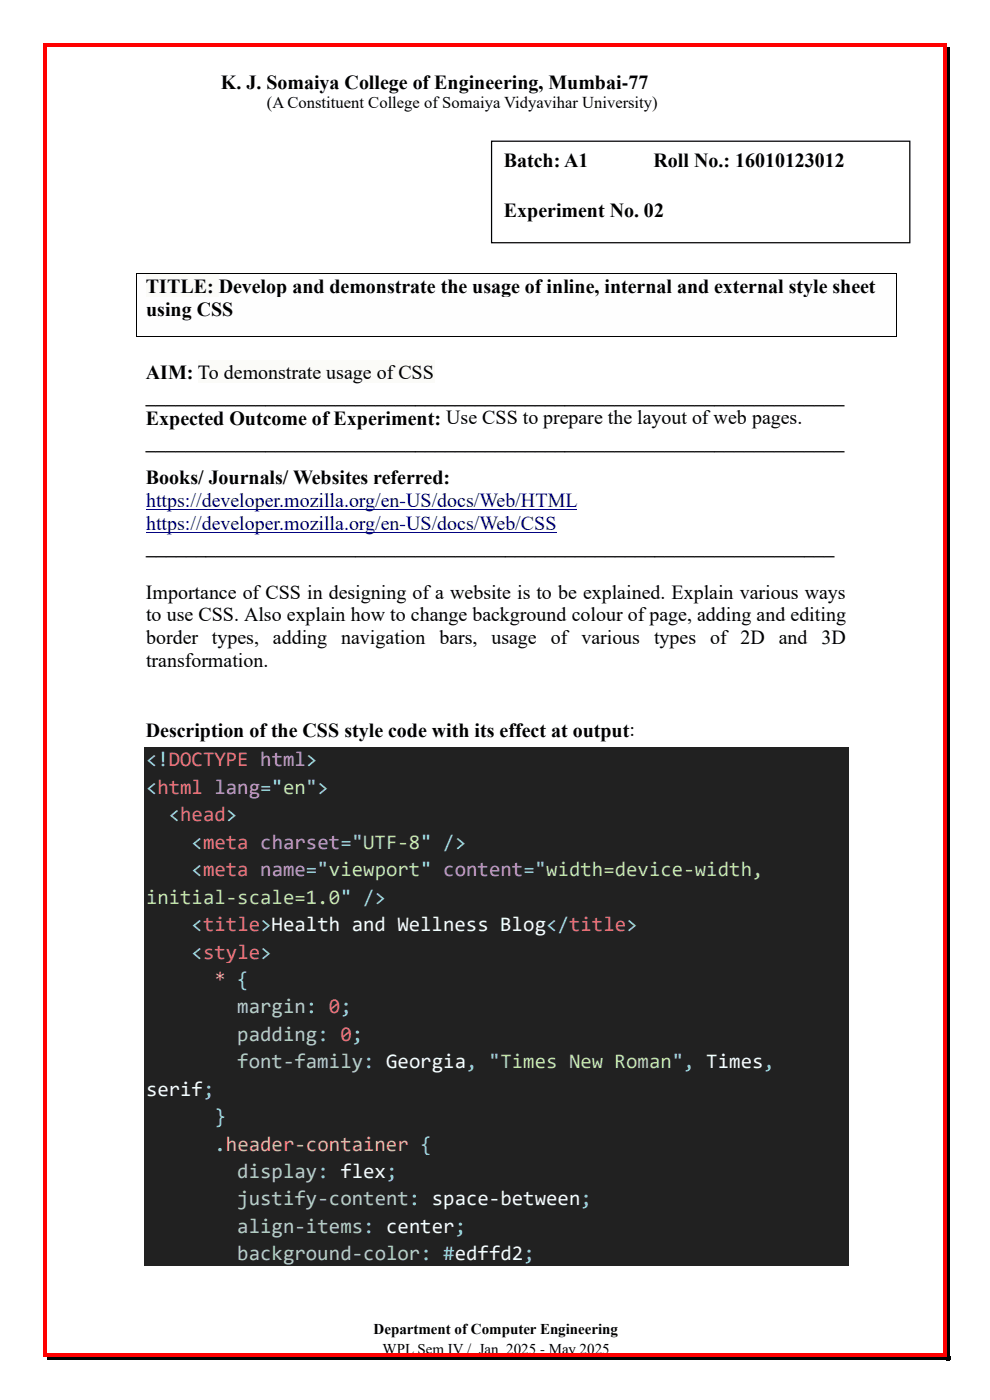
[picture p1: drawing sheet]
<svg xmlns="http://www.w3.org/2000/svg" width="210mm" height="297mm" viewBox="0 0 210 297" stroke-linecap="round" stroke-linejoin="round" font-family="sans-serif">
<defs><g id="words">
<g font-size="4.4" fill="#89ddff">
<text x="31" y="162.6">&lt;!DOCTYPE html&gt;</text>
<text x="31" y="168.4">&lt;html lang=&quot;en&quot;&gt;</text>
<text x="35.8" y="174.2">&lt;head&gt;</text>
<text x="40.6" y="180.1">&lt;meta charset=&quot;UTF-8&quot; /&gt;</text>
<text x="40.6" y="185.9">&lt;meta name=&quot;viewport&quot; content=&quot;width=device-width,</text>
<text x="40.6" y="197.5">&lt;title&gt;Health and Wellness Blog&lt;/title&gt;</text>
<text x="40.6" y="203.4">&lt;style&gt;</text>
<text x="45.5" y="238.3">}</text>
<text x="45.5" y="244.1">.header-container {</text>
</g>
<text font-size="4.4" fill="#c3e88d" x="31" y="191.7">initial-scale=1.0&quot; /&gt;</text>
<text font-size="4.4" fill="#ffcb6b" x="45.5" y="209.2">* {</text>
<g font-size="4.4" fill="#b2ccd6">
<text x="50.3" y="215">margin: 0;</text>
<text x="50.3" y="220.8">padding: 0;</text>
<text x="50.3" y="226.6">font-family: Georgia, &quot;Times New Roman&quot;, Times,</text>
<text x="50.3" y="249.9">display: flex;</text>
<text x="50.3" y="255.7">justify-content: space-between;</text>
<text x="50.3" y="261.6">align-items: center;</text>
<text x="50.3" y="267.4">background-color: #edffd2;</text>
</g>
<text font-size="4.4" fill="#eff" x="31" y="232.4">serif;</text>
<g font-size="4.2">
<text x="46.9" y="18.9">K. J. Somaiya College of Engineering, Mumbai-77</text>
<text x="106.9" y="35.4">Batch: A1</text>
<text x="138.6" y="35.4">Roll No.: 16010123012</text>
<text x="106.9" y="46.1">Experiment No. 02</text>
<text x="31" y="62.1">TITLE: Develop and demonstrate the usage of inline, internal and external style sheet</text>
<text x="31" y="67">using CSS</text>
<text x="31" y="80.4">AIM:</text>
<text x="42" y="80.3">To demonstrate usage of CSS</text>
<text x="31" y="85.3">______________________________________________________________________</text>
<text x="31" y="90.1">Expected Outcome of Experiment: Use CSS to prepare the layout of web pages.</text>
<text x="31" y="95">______________________________________________________________________</text>
<text x="31" y="102.7">Books/ Journals/ Websites referred:</text>
<text x="31" y="117.3">_____________________________________________________________________</text>
<text x="31" y="127">Importance of CSS in designing of a website is to be explained. Explain various ways</text>
<text x="31" y="131.8">to use CSS. Also explain how to change background colour of page, adding and editing</text>
<text x="31" y="136.7">border types, adding</text>
<text x="72.4" y="136.7">navigation</text>
<text x="93.2" y="136.7">bars, usage</text>
<text x="116.9" y="136.7">of various types of 2D and 3D</text>
<text x="31" y="141.6">transformation.</text>
<text x="31" y="156.3">Description of the CSS style code with its effect at output:</text>
</g>
<g font-size="4.2" fill="#000080">
<text x="31" y="107.5">https://developer.mozilla.org/en-US/docs/Web/HTML</text>
<text x="31" y="112.4">https://developer.mozilla.org/en-US/docs/Web/CSS</text>
</g>
<text font-size="3.5" x="56.6" y="23">(A Constituent College of Somaiya Vidyavihar University)</text>
<g font-size="3.2">
<text x="79.3" y="283">Department of Computer Engineering</text>
<text x="81.2" y="287.1">WPL Sem IV / Jan 2025 - May 2025</text>
</g>
</g></defs>
<g fill="#fefefe">
<path d="M29.1 58.1h161v13.2h-161z" fill-rule="evenodd"/>
<path d="M31 58.1h157.1v4.9h-157.1z" fill-rule="evenodd"/>
</g>
<path d="M31 58.1h15.4v4.9h-15.4z" fill-rule="evenodd" fill="#fbfbf8"/>
<path d="M31 63h157.1v8.3h-157.1z" fill-rule="evenodd" fill="#fefefe"/>
<g fill="#000">
<path d="M28.9 57.9h.1v.2h-.1z" fill-rule="evenodd"/>
<path d="M28.9 57.9h.1v.2h-.1z" fill-rule="evenodd"/>
<path d="M190 57.9h.2v.2h-.2z" fill-rule="evenodd"/>
<path d="M190 57.9h.2v.2h-.2z" fill-rule="evenodd"/>
<path d="M28.9 71.3h.1v.2h-.1z" fill-rule="evenodd"/>
<path d="M28.9 71.3h.1v.2h-.1z" fill-rule="evenodd"/>
<path d="M190 71.3h.2v.2h-.2z" fill-rule="evenodd"/>
<path d="M190 71.3h.2v.2h-.2z" fill-rule="evenodd"/>
</g>
<path d="M29 58.1v13.2M29 58h161M190.1 58.1v13.2M29 71.4h161" fill="none" stroke="#000" stroke-width=".21"/>
<path d="M42 76.4h50.1v4.8h-50.1z" fill-rule="evenodd" fill="#fbfbf8"/>
<path d="M31 108.1h91.4M31 112.9h87.1" fill="none" stroke="#000080" stroke-width=".21"/>
<g fill="#212121">
<path d="M30.5 158.6h149.5v5.1h-149.5z" fill-rule="evenodd"/>
<path d="M30.5 163.7h149.5v5.8h-149.5z" fill-rule="evenodd"/>
<path d="M30.5 169.5h149.5v5.8h-149.5z" fill-rule="evenodd"/>
<path d="M30.5 175.3h149.5v5.9h-149.5z" fill-rule="evenodd"/>
<path d="M30.5 181.2h149.5v5.8h-149.5z" fill-rule="evenodd"/>
<path d="M30.5 187h149.5v5.8h-149.5z" fill-rule="evenodd"/>
<path d="M30.5 192.8h149.5v5.8h-149.5z" fill-rule="evenodd"/>
<path d="M30.5 198.6h149.5v5.9h-149.5z" fill-rule="evenodd"/>
<path d="M30.5 204.5h149.5v5.8h-149.5z" fill-rule="evenodd"/>
<path d="M30.5 210.3h149.5v5.8h-149.5z" fill-rule="evenodd"/>
<path d="M30.5 216.1h149.5v5.8h-149.5z" fill-rule="evenodd"/>
<path d="M30.5 221.9h149.5v5.8h-149.5z" fill-rule="evenodd"/>
<path d="M30.5 227.7h149.5v5.8h-149.5z" fill-rule="evenodd"/>
<path d="M30.5 233.5h149.5v5.9h-149.5z" fill-rule="evenodd"/>
<path d="M30.5 239.4h149.5v5.8h-149.5z" fill-rule="evenodd"/>
<path d="M30.5 245.2h149.5v5.8h-149.5z" fill-rule="evenodd"/>
<path d="M30.5 251h149.5v5.8h-149.5z" fill-rule="evenodd"/>
<path d="M30.5 256.8h149.5v5.9h-149.5z" fill-rule="evenodd"/>
<path d="M30.5 262.7h149.5v5.8h-149.5z" fill-rule="evenodd"/>
</g>
<path d="M104.3 30h88.7v21.5h-88.7z" fill-rule="evenodd" fill="#fff"/>
<path d="M104.3 30h88.7v21.5h-88.7z" fill="none" stroke="#000" stroke-width=".26"/>
<g fill="#f00">
<path d="M9.2 9.2h.8v.8h-.8z" fill-rule="evenodd"/>
<path d="M9.2 9.2h.8v.8h-.8z" fill-rule="evenodd"/>
<path d="M10 9.2h190.1v.8h-190.1z" fill-rule="evenodd"/>
<path d="M200.1 9.2h.7v.8h-.7z" fill-rule="evenodd"/>
<path d="M200.1 9.2h.7v.8h-.7z" fill-rule="evenodd"/>
<path d="M9.2 10h.8v277.1h-.8z" fill-rule="evenodd"/>
</g>
<path d="M200.8 10h.8v277.1h-.8z" fill-rule="evenodd" fill="#000"/>
<g fill="#f00">
<path d="M200.1 10h.7v277.1h-.7z" fill-rule="evenodd"/>
<path d="M9.2 287.1h.8v.7h-.8z" fill-rule="evenodd"/>
<path d="M9.2 287.1h.8v.7h-.8z" fill-rule="evenodd"/>
</g>
<path d="M10 287.8h190.1v.8h-190.1z" fill-rule="evenodd" fill="#000"/>
<path d="M10 287.1h190.1v.7h-190.1z" fill-rule="evenodd" fill="#f00"/>
<g fill="#000">
<path d="M200.1 287.8h1.5v.8h-1.5z" fill-rule="evenodd"/>
<path d="M200.8 287.1h.8v1.5h-.8z" fill-rule="evenodd"/>
</g>
<g fill="#f00">
<path d="M200.1 287.1h.7v.7h-.7z" fill-rule="evenodd"/>
<path d="M200.1 287.1h.7v.7h-.7z" fill-rule="evenodd"/>
</g>
<use href="#words"/>
</svg>
